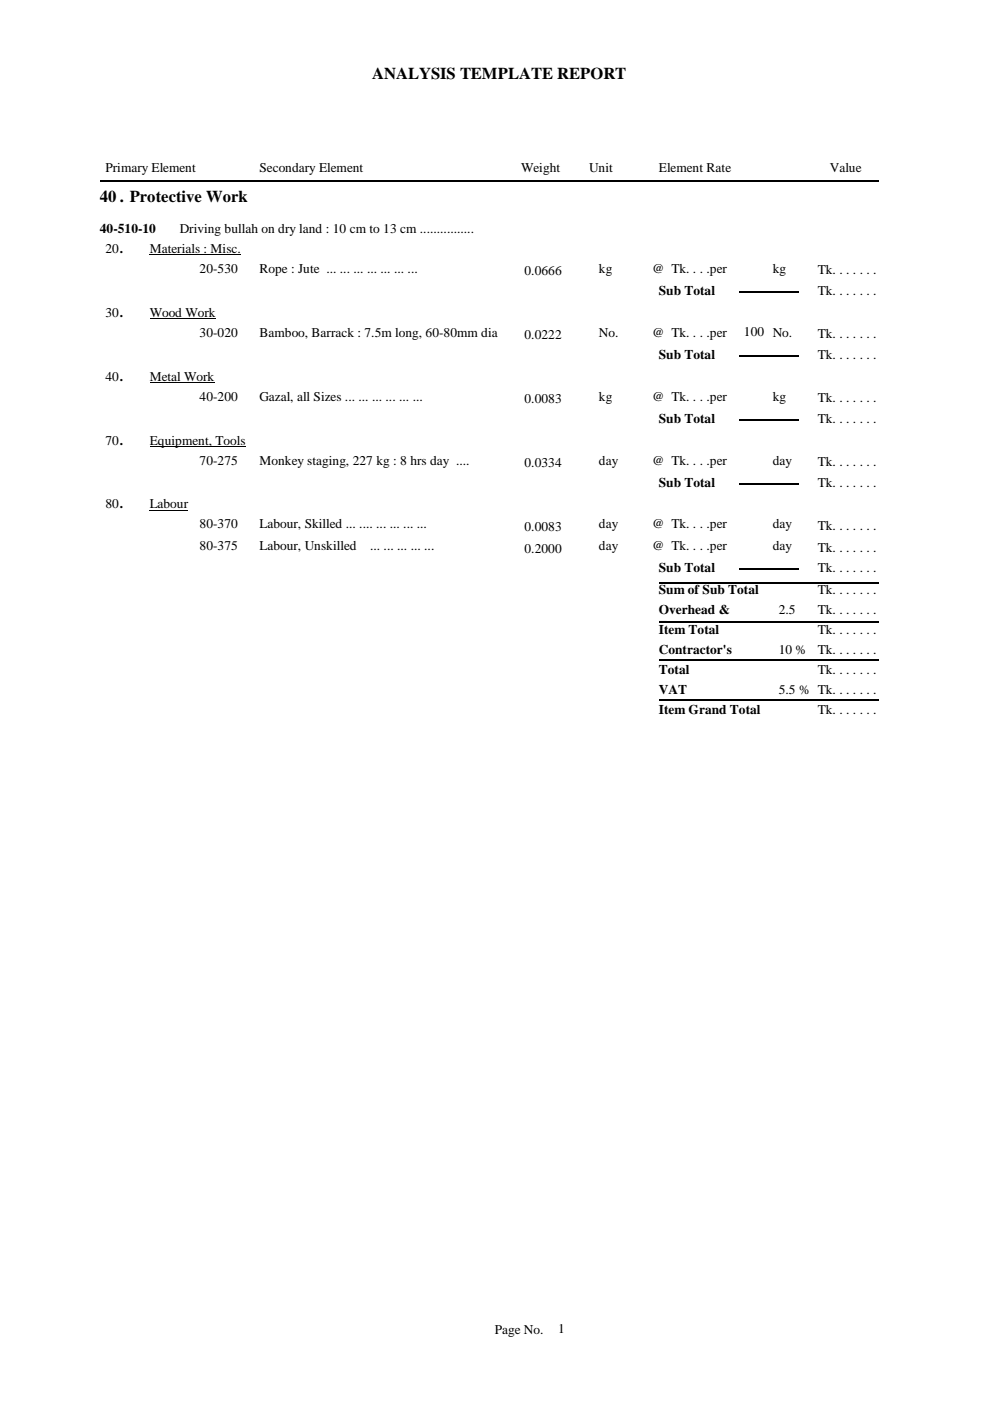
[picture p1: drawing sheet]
<svg xmlns="http://www.w3.org/2000/svg" width="210mm" height="297mm" viewBox="0 0 210 297" stroke-linecap="round" stroke-linejoin="round" font-family="sans-serif">
<defs><g id="words">
<g font-size="3.5">
<text x="78.9" y="16.7">ANALYSIS TEMPLATE REPORT</text>
<text x="21.2" y="42.8">40 . Protective Work</text>
</g>
<g font-size="2.8">
<text x="22.4" y="36.6">Primary Element</text>
<text x="55" y="36.6">Secondary Element</text>
<text x="110.5" y="36.6">Weight</text>
<text x="124.9" y="36.6">Unit</text>
<text x="139.7" y="36.6">Element Rate</text>
<text x="175.9" y="36.6">Value</text>
<text x="21.2" y="49.5">40-510-10</text>
<text x="22.4" y="53.6">20.</text>
<text x="31.7" y="53.6">Materials : Misc.</text>
<text x="38.1" y="49.5">Driving bullah on dry land : 10 cm to 13 cm ................</text>
<text x="42.3" y="57.9">20-530</text>
<text x="55" y="57.9">Rope : Jute ... ... ... ... ... ... ...</text>
<text x="111.2" y="58.4">0.0666</text>
<text x="127" y="57.9">kg</text>
<text x="138.3" y="57.9">@ Tk. . . .per</text>
<text x="163.8" y="57.9">kg</text>
<text x="173.4" y="58.1">Tk. . . . . . .</text>
<text x="139.7" y="62.5">Sub Total</text>
<text x="173.4" y="62.5">Tk. . . . . . .</text>
<text x="22.4" y="67.2">30.</text>
<text x="31.7" y="67.2">Wood Work</text>
<text x="42.3" y="71.4">30-020</text>
<text x="55" y="71.4">Bamboo, Barrack : 7.5m long, 60-80mm dia</text>
<text x="111.2" y="71.9">0.0222</text>
<text x="127" y="71.4">No.</text>
<text x="138.3" y="71.4">@ Tk. . . .per</text>
<text x="157.7" y="71.3">100 No.</text>
<text x="173.4" y="71.7">Tk. . . . . . .</text>
<text x="139.7" y="76.1">Sub Total</text>
<text x="173.4" y="76.1">Tk. . . . . . .</text>
<text x="22.4" y="80.7">40.</text>
<text x="31.7" y="80.7">Metal Work</text>
<text x="42.3" y="84.9">40-200</text>
<text x="55" y="84.9">Gazal, all Sizes ... ... ... ... ... ...</text>
<text x="111.2" y="85.5">0.0083</text>
<text x="127" y="84.9">kg</text>
<text x="138.3" y="84.9">@ Tk. . . .per</text>
<text x="139.7" y="89.6">Sub Total</text>
<text x="163.8" y="84.9">kg</text>
<text x="173.4" y="85.2">Tk. . . . . . .</text>
<text x="173.4" y="89.6">Tk. . . . . . .</text>
<text x="22.4" y="94.3">70.</text>
<text x="31.7" y="94.3">Equipment, Tools</text>
<text x="42.3" y="98.5">70-275</text>
<text x="55" y="98.5">Monkey staging, 227 kg : 8 hrs day ....</text>
<text x="111.2" y="99">0.0334</text>
<text x="127" y="98.5">day</text>
<text x="138.3" y="98.5">@ Tk. . . .per</text>
<text x="163.8" y="98.5">day</text>
<text x="173.4" y="98.7">Tk. . . . . . .</text>
<text x="22.4" y="107.8">80.</text>
<text x="31.7" y="107.8">Labour</text>
<text x="139.7" y="103.2">Sub Total</text>
<text x="173.4" y="103.2">Tk. . . . . . .</text>
<text x="42.3" y="112">80-370</text>
<text x="55" y="112">Labour, Skilled ... .... ... ... ... ...</text>
<text x="111.2" y="112.6">0.0083</text>
<text x="127" y="112">day</text>
<text x="138.3" y="112">@ Tk. . . .per</text>
<text x="163.8" y="112">day</text>
<text x="173.4" y="112.3">Tk. . . . . . .</text>
<text x="42.3" y="116.7">80-375</text>
<text x="55" y="116.7">Labour, Unskilled</text>
<text x="78.5" y="116.7">... ... ... ... ...</text>
<text x="111.2" y="117.2">0.2000</text>
<text x="127" y="116.7">day</text>
<text x="138.3" y="116.7">@ Tk. . . .per</text>
<text x="163.8" y="116.7">day</text>
<text x="173.4" y="117">Tk. . . . . . .</text>
<text x="139.7" y="121.4">Sub Total</text>
<text x="173.4" y="121.4">Tk. . . . . . .</text>
<text x="139.7" y="126">Sum of Sub Total</text>
<text x="139.7" y="130.2">Overhead &amp;</text>
<text x="165.1" y="130.2">2.5</text>
<text x="173.4" y="130.2">Tk. . . . . . .</text>
<text x="173.4" y="126">Tk. . . . . . .</text>
<text x="139.7" y="133.6">Estt.</text>
<text x="139.7" y="134.5">Item Total</text>
<text x="165.1" y="133.6">%</text>
<text x="173.4" y="134.5">Tk. . . . . . .</text>
<text x="139.7" y="138.7">Contractor's</text>
<text x="139.7" y="142.1">Profit</text>
<text x="139.7" y="142.9">Total</text>
<text x="165.1" y="138.7">10 %</text>
<text x="173.4" y="138.7">Tk. . . . . . .</text>
<text x="173.4" y="142.9">Tk. . . . . . .</text>
<text x="139.7" y="147.2">VAT</text>
<text x="165.1" y="147.2">5.5 % Tk. . . . . . .</text>
<text x="139.7" y="151.4">Item Grand Total</text>
<text x="173.4" y="151.4">Tk. . . . . . .</text>
<text x="104.9" y="282.7">Page No.</text>
<text x="118.3" y="282.6">1</text>
</g>
</g></defs>
<path d="M21.2 38.3h165.1M156.6 75.4h12.7M156.6 61.9h12.7M156.6 89h12.7M156.6 102.5h12.7M139.7 139.9h46.6M139.7 132h46.6M139.7 123.5h46.6M156.6 120.7h12.7M139.7 148.4h46.6" fill="none" stroke="#000" stroke-width=".34"/>
<path d="M31.7 54h19.4M31.7 67.5h14M31.7 81.1h13.8M31.7 94.6h20.4M31.7 108.2h8.2" fill="none" stroke="#000" stroke-width=".21"/>
<use href="#words"/>
</svg>
